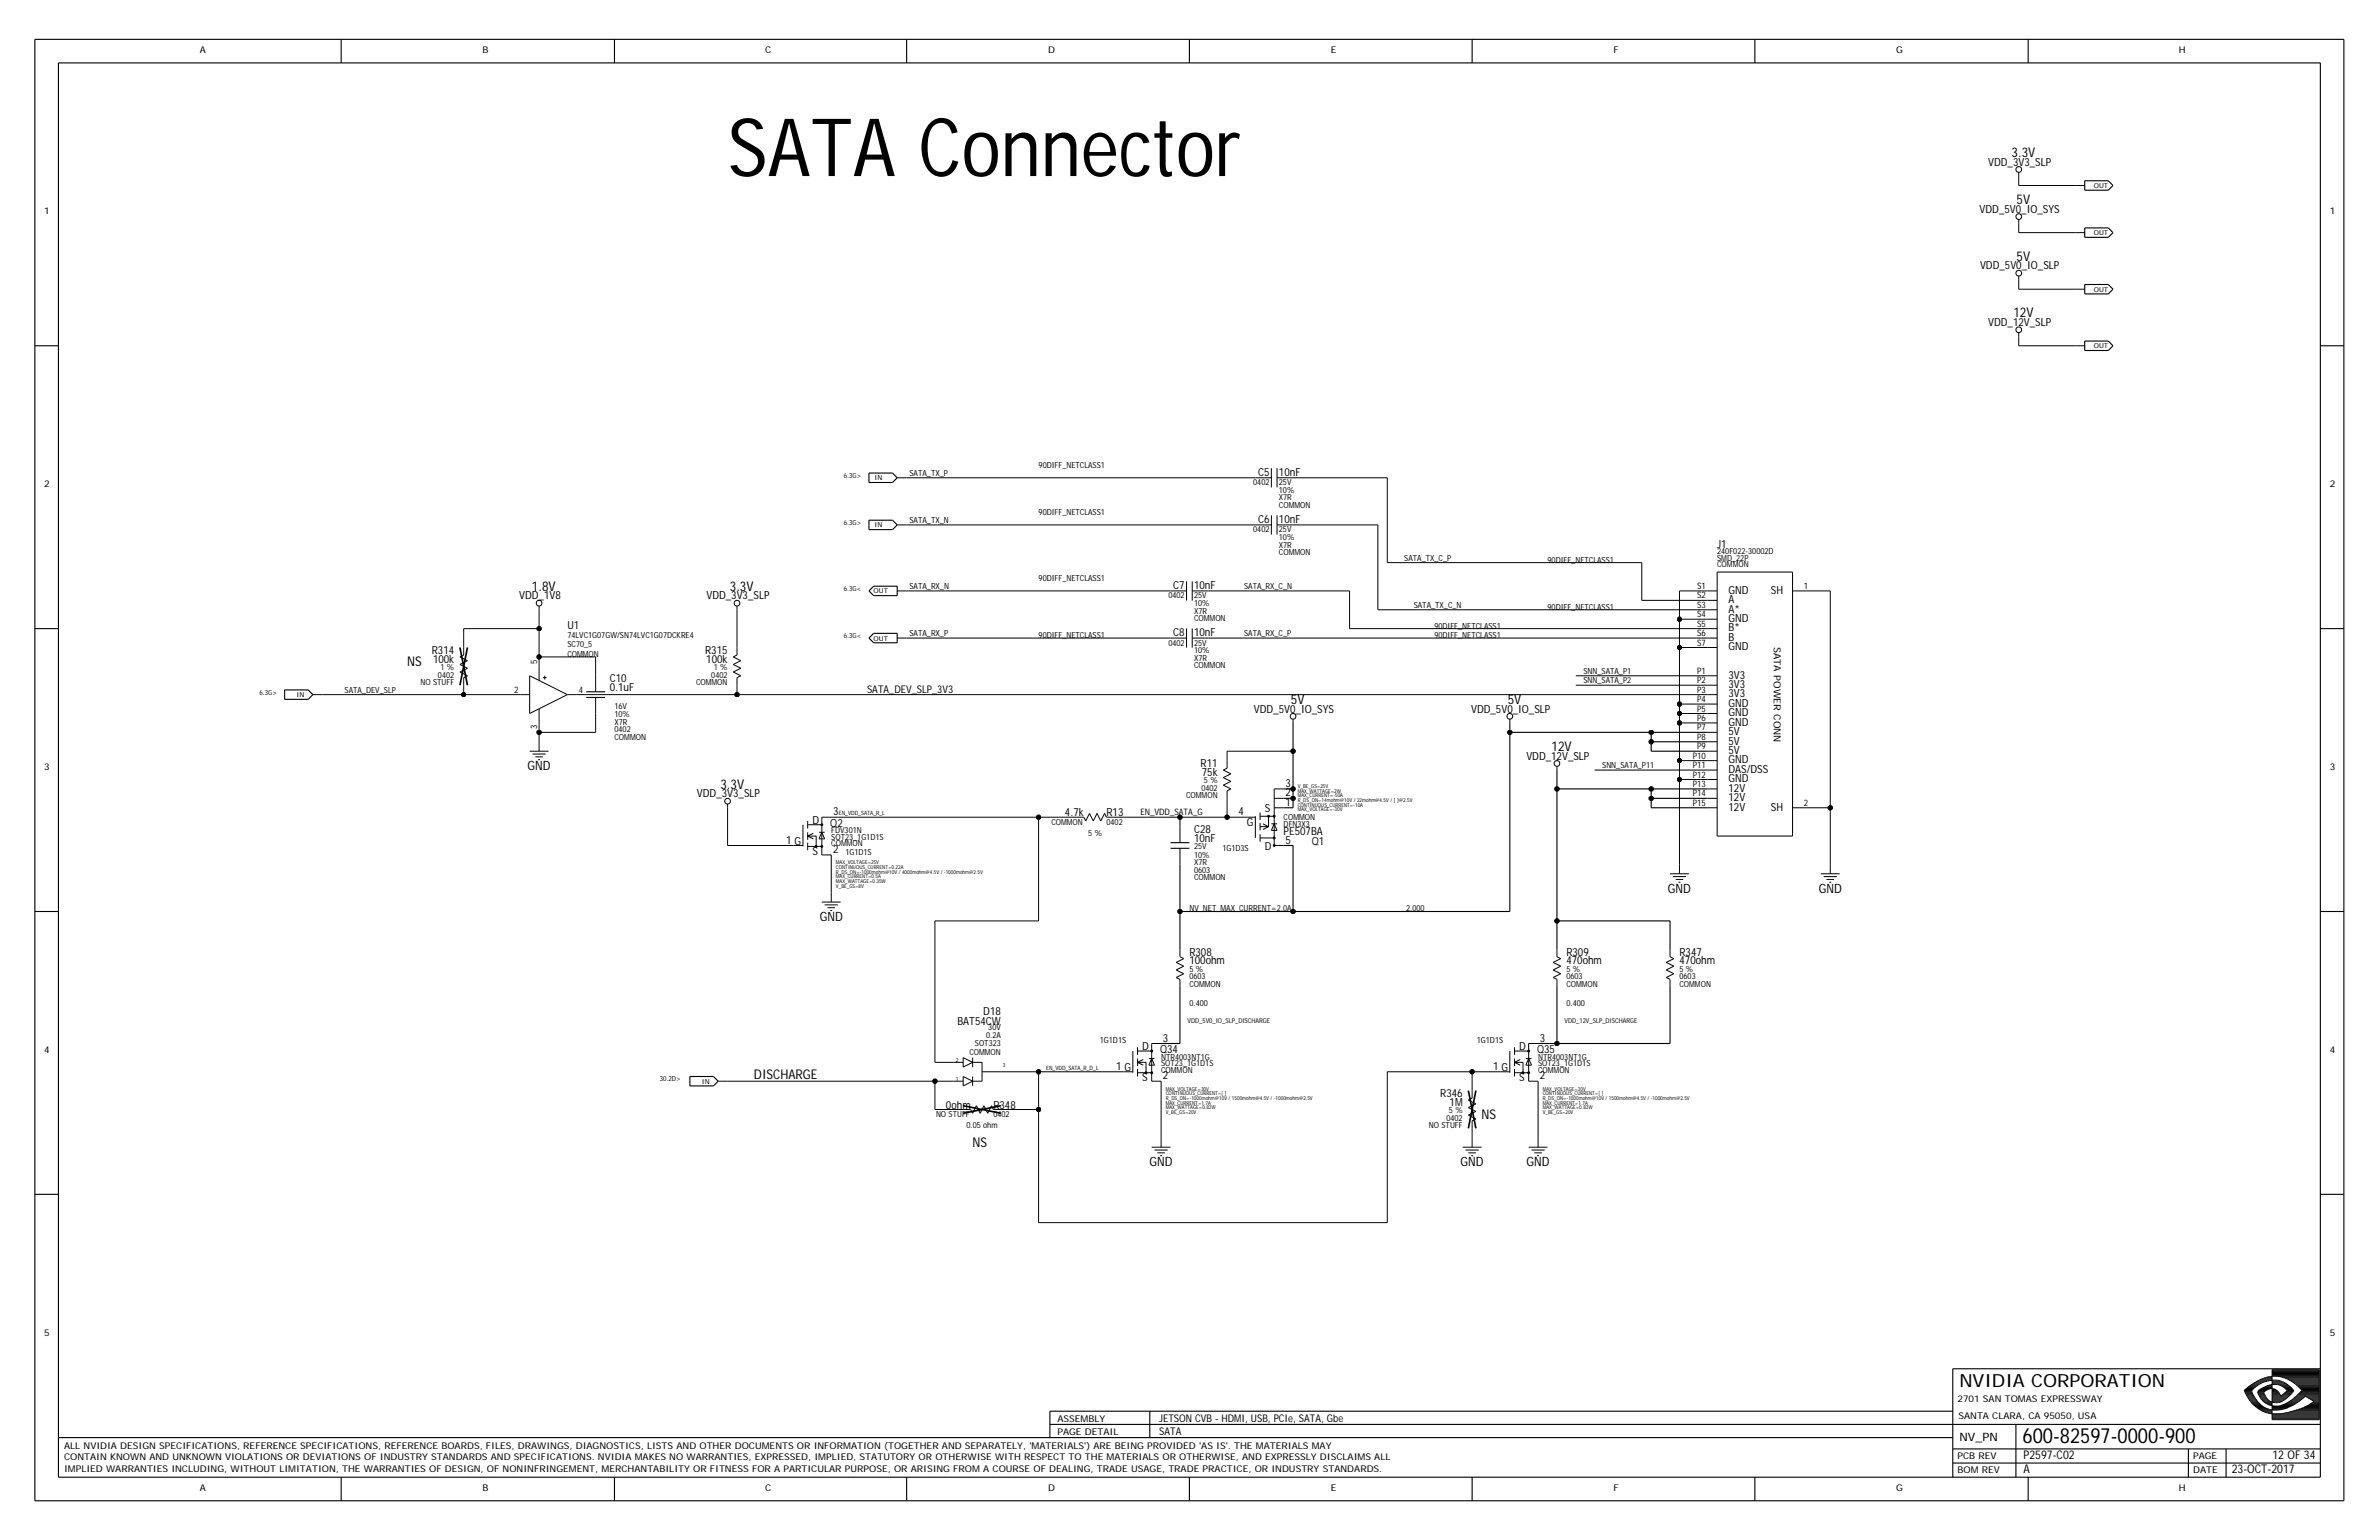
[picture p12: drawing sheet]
<svg xmlns="http://www.w3.org/2000/svg" width="432mm" height="279mm" viewBox="0 0 432 279" stroke-linecap="round" stroke-linejoin="round" font-family="sans-serif">
<defs><g id="words">
<text font-size="14.6" x="132.1" y="31.9">SATA Connector</text>
<text font-size="3.8" x="367.1" y="261.8">600-82597-0000-900</text>
<text font-size="3.3" x="355.6" y="251.6">NVIDIA CORPORATION</text>
<g font-size="2.4">
<text x="365.1" y="28.5">3.3V</text>
<text x="366" y="37.1">5V</text>
<text x="366" y="47.3">5V</text>
<text x="365.4" y="57.6">12V</text>
<text x="96.5" y="107.2">1.8V</text>
<text x="132.5" y="107.2">3.3V</text>
<text x="73.9" y="120.9">NS</text>
<text x="234.3" y="127.7">5V</text>
<text x="273.7" y="127.7">5V</text>
<text x="281.6" y="136.3">12V</text>
<text x="130.8" y="143.1">3.3V</text>
<text x="136.8" y="195.8">DISCHARGE</text>
<text x="268.9" y="203">NS</text>
<text x="176.5" y="208.1">NS</text>
</g>
<g font-size="2.3">
<text x="95.8" y="139.7">GND</text>
<text x="302.7" y="161.9">GND</text>
<text x="330.1" y="161.9">GND</text>
<text x="148.8" y="167.1">GND</text>
<text x="208.7" y="211.6">GND</text>
<text x="265.1" y="211.6">GND</text>
<text x="277.1" y="211.6">GND</text>
</g>
<g font-size="2.2">
<text x="367.3" y="267.3">A</text>
<text x="367.3" y="264.8">P2597-C02</text>
<text x="405.1" y="267.3">23-OCT-2017</text>
<text x="412.5" y="264.8">12 OF 34</text>
</g>
<text font-size="2.1" x="355.6" y="261.5">NV_PN</text>
<g font-size="2">
<text x="360.9" y="30.1">VDD_3V3_SLP</text>
<text x="359.3" y="38.6">VDD_5V0_IO_SYS</text>
<text x="359.4" y="48.9">VDD_5V0_IO_SLP</text>
<text x="360.9" y="59.1">VDD_12V_SLP</text>
<text x="228.3" y="86.3">C5</text>
<text x="232.1" y="86.3">10nF</text>
<text x="228.3" y="94.9">C6</text>
<text x="232.1" y="94.9">10nF</text>
<text x="311.7" y="99.3">J1</text>
<text x="213" y="106.9">C7</text>
<text x="216.7" y="106.9">10nF</text>
<text x="313.7" y="107.7">GND</text>
<text x="321.4" y="107.7">SH</text>
<text x="94.2" y="108.7">VDD_1V8</text>
<text x="128.2" y="108.7">VDD_3V3_SLP</text>
<text x="313.7" y="109.4">A</text>
<text x="313.7" y="111.1">A*</text>
<text x="313.7" y="112.9">GND</text>
<text x="78.4" y="118.7">R314</text>
<text x="103" y="114.1">U1</text>
<text x="128" y="118.7">R315</text>
<text x="213" y="115.4">C8</text>
<text x="216.7" y="115.4">10nF</text>
<text x="313.7" y="118">GND</text>
<text x="313.7" y="114.6">B*</text>
<text x="313.7" y="116.3">B</text>
<text x="78.6" y="120.2">100k</text>
<text x="110.7" y="123.8">C10</text>
<text x="110.7" y="125.3">0.1uF</text>
<text x="128.2" y="120.2">100k</text>
<text x="313.7" y="123.1">3V3</text>
<text x="313.7" y="124.8">3V3</text>
<text x="227.6" y="129.3">VDD_5V0_IO_SYS</text>
<text x="267" y="129.3">VDD_5V0_IO_SLP</text>
<text x="313.7" y="131.7">GND</text>
<text x="313.7" y="128.3">GND</text>
<text x="313.7" y="126.5">3V3</text>
<text x="313.7" y="130">GND</text>
<text x="277" y="137.8">VDD_12V_SLP</text>
<text x="313.7" y="133.4">5V</text>
<text x="313.7" y="135.1">5V</text>
<text x="313.7" y="136.8">5V</text>
<text x="217.9" y="139.2">R11</text>
<text x="218.1" y="140.7">75k</text>
<text x="233.3" y="142.8">3</text>
<text x="313.7" y="140.2">DAS/DSS</text>
<text x="313.7" y="138.5">GND</text>
<text x="313.7" y="143.6">12V</text>
<text x="313.7" y="141.9">GND</text>
<text x="126.5" y="144.7">VDD_3V3_SLP</text>
<text x="147.5" y="149.5">D</text>
<text x="150.7" y="150">Q2</text>
<text x="151.2" y="147.9">3</text>
<text x="193.3" y="148.1">4.7k</text>
<text x="200.8" y="148.1">R13</text>
<text x="224.8" y="147.9">4</text>
<text x="226.3" y="149.8">G</text>
<text x="229.6" y="147.2">S</text>
<text x="233.3" y="144.5">2</text>
<text x="233.3" y="146.2">1</text>
<text x="313.7" y="147.1">12V</text>
<text x="313.7" y="145.4">12V</text>
<text x="321.4" y="147.1">SH</text>
<text x="142.7" y="153.1">1 G</text>
<text x="147.5" y="155.1">S</text>
<text x="151.2" y="154.8">2</text>
<text x="216.7" y="151.2">C28</text>
<text x="216.7" y="152.7">10nF</text>
<text x="229.6" y="154.3">D</text>
<text x="233" y="151.5">PE507BA</text>
<text x="233.3" y="153.1">5</text>
<text x="238.1" y="153.4">Q1</text>
<text x="215.9" y="173.4">R308</text>
<text x="284.3" y="173.4">R309</text>
<text x="304.8" y="173.4">R347</text>
<text x="215.9" y="175">100ohm</text>
<text x="284.3" y="175">470ohm</text>
<text x="304.8" y="175">470ohm</text>
<text x="173.8" y="185.9">BAT54CW</text>
<text x="178.5" y="184.2">D18</text>
<text x="207.3" y="190.5">D</text>
<text x="210.6" y="191">Q34</text>
<text x="211.1" y="189">3</text>
<text x="275.8" y="190.5">D</text>
<text x="279" y="191">Q35</text>
<text x="279.5" y="189">3</text>
<text x="202.6" y="194.1">1 G</text>
<text x="207.3" y="196.2">S</text>
<text x="211.1" y="195.8">2</text>
<text x="271" y="194.1">1 G</text>
<text x="275.8" y="196.2">S</text>
<text x="279.5" y="195.8">2</text>
<text x="171.7" y="201.1">0ohm</text>
<text x="180.3" y="201.1">R348</text>
<text x="261.4" y="199.1">R346</text>
<text x="263.1" y="200.6">1M</text>
</g>
<g font-size="1.9">
<text x="157.4" y="125.7">SATA_DEV_SLP_3V3</text>
<text x="210.4" y="257.9">JETSON CVB - HDMI, USB, PCIe, SATA, Gbe</text>
<text x="210.4" y="260.3">SATA</text>
</g>
<text font-size="1.8" x="321.9" y="117.3" transform="rotate(90 321.9 117.3)">SATA POWER CONN</text>
<g font-size="1.7">
<text x="36.3" y="9.7">A</text>
<text x="87.6" y="9.7">B</text>
<text x="138.9" y="9.7">C</text>
<text x="190.2" y="9.7">D</text>
<text x="241.5" y="9.7">E</text>
<text x="292.9" y="9.7">F</text>
<text x="344.2" y="9.7">G</text>
<text x="395.5" y="9.7">H</text>
<text x="8" y="38.8">1</text>
<text x="422.9" y="38.8">1</text>
<text x="8" y="88.4">2</text>
<text x="422.9" y="88.4">2</text>
<text x="8" y="139.7">3</text>
<text x="422.9" y="139.7">3</text>
<text x="8" y="191">4</text>
<text x="422.9" y="191">4</text>
<text x="8" y="242.3">5</text>
<text x="422.9" y="242.3">5</text>
<text x="191.9" y="257.9">ASSEMBLY</text>
<text x="355.3" y="254.3">2701 SAN TOMAS EXPRESSWAY</text>
<text x="355.5" y="257.4">SANTA CLARA, CA 95050, USA</text>
<text x="11.6" y="262.9">ALL NVIDIA DESIGN SPECIFICATIONS, REFERENCE SPECIFICATIONS, REFERENCE BOARDS, FILES, DRAWINGS, DIAGNOSTICS, LISTS AND OTHER DOCUMENTS OR INFORMATION (TOGETHER AND SEPARATELY, 'MATERIALS') ARE BEING PROVIDED 'AS IS'. THE MATERIALS MAY</text>
<text x="191.9" y="260.3">PAGE DETAIL</text>
<text x="11.6" y="264.9">CONTAIN KNOWN AND UNKNOWN VIOLATIONS OR DEVIATIONS OF INDUSTRY STANDARDS AND SPECIFICATIONS. NVIDIA MAKES NO WARRANTIES, EXPRESSED, IMPLIED, STATUTORY OR OTHERWISE WITH RESPECT TO THE MATERIALS OR OTHERWISE, AND EXPRESSLY DISCLAIMS ALL</text>
<text x="11.6" y="267.2">IMPLIED WARRANTIES INCLUDING, WITHOUT LIMITATION, THE WARRANTIES OF DESIGN, OF NONINFRINGEMENT, MERCHANTABILITY OR FITNESS FOR A PARTICULAR PURPOSE, OR ARISING FROM A COURSE OF DEALING, TRADE USAGE, TRADE PRACTICE, OR INDUSTRY STANDARDS.</text>
<text x="355.3" y="267.3">BOM REV</text>
<text x="355.3" y="264.8">PCB REV</text>
<text x="398.1" y="264.8">PAGE</text>
<text x="398.1" y="267.3">DATE</text>
<text x="36.3" y="270.6">A</text>
<text x="87.6" y="270.6">B</text>
<text x="138.9" y="270.6">C</text>
<text x="190.2" y="270.6">D</text>
<text x="241.5" y="270.6">E</text>
<text x="292.9" y="270.6">F</text>
<text x="344.2" y="270.6">G</text>
<text x="395.5" y="270.6">H</text>
</g>
<g font-size="1.6">
<text x="308" y="106.9">S1</text>
<text x="327.4" y="106.9">1</text>
<text x="308" y="112">S4</text>
<text x="308" y="113.7">S5</text>
<text x="308" y="110.3">S3</text>
<text x="308" y="108.6">S2</text>
<text x="308" y="117.1">S7</text>
<text x="308" y="115.4">S6</text>
<text x="93.3" y="125.7">2</text>
<text x="97.5" y="120.6" transform="rotate(-90 97.5 120.6)">5</text>
<text x="105" y="125.7">4</text>
<text x="308" y="125.7">P3</text>
<text x="308" y="124">P2</text>
<text x="308" y="122.3">P1</text>
<text x="308" y="130.8">P6</text>
<text x="308" y="129.1">P5</text>
<text x="308" y="127.4">P4</text>
<text x="97.5" y="132.3" transform="rotate(-90 97.5 132.3)">3</text>
<text x="307.2" y="137.7">P10</text>
<text x="308" y="135.9">P9</text>
<text x="308" y="134.2">P8</text>
<text x="308" y="132.5">P7</text>
<text x="307.2" y="141.1">P12</text>
<text x="307.2" y="139.4">P11</text>
<text x="307.2" y="142.8">P13</text>
<text x="207" y="147.9">EN_VDD_SATA_G</text>
<text x="307.2" y="146.2">P15</text>
<text x="307.2" y="144.5">P14</text>
<text x="327.4" y="146.2">2</text>
</g>
<g font-size="1.5">
<text x="165.1" y="86.3">SATA_TX_P</text>
<text x="188.5" y="85">90DIFF_NETCLASS1</text>
<text x="227.5" y="88.1">0402</text>
<text x="232.1" y="89.4">10%</text>
<text x="232.1" y="88.1">25V</text>
<text x="165.1" y="94.9">SATA_TX_N</text>
<text x="188.5" y="93.5">90DIFF_NETCLASS1</text>
<text x="232.1" y="92.2">COMMON</text>
<text x="232.1" y="90.8">X7R</text>
<text x="227.5" y="96.6">0402</text>
<text x="232.1" y="100.7">COMMON</text>
<text x="232.1" y="98">10%</text>
<text x="232.1" y="96.6">25V</text>
<text x="232.1" y="99.3">X7R</text>
<text x="254.9" y="101.7">SATA_TX_C_P</text>
<text x="311.7" y="101.7">SMD_22P</text>
<text x="311.7" y="100.5">240F022-30002D</text>
<text x="165.1" y="106.9">SATA_RX_N</text>
<text x="188.5" y="105.5">90DIFF_NETCLASS1</text>
<text x="225.8" y="106.9">SATA_RX_C_N</text>
<text x="280.9" y="102.1">90DIFF_NETCLASS1</text>
<text x="311.7" y="102.9">COMMON</text>
<text x="212.1" y="108.6">0402</text>
<text x="216.7" y="111.3">X7R</text>
<text x="216.7" y="108.6">25V</text>
<text x="216.7" y="112.7">COMMON</text>
<text x="216.7" y="109.9">10%</text>
<text x="256.6" y="110.3">SATA_TX_C_N</text>
<text x="280.9" y="110.6">90DIFF_NETCLASS1</text>
<text x="103" y="115.8">74LVC1G07GW/SN74LVC1G07DCKRE4</text>
<text x="103" y="117.5">SC70_5</text>
<text x="103" y="119.2">COMMON</text>
<text x="165.1" y="115.4">SATA_RX_P</text>
<text x="188.5" y="115.8">90DIFF_NETCLASS1</text>
<text x="212.1" y="117.1">0402</text>
<text x="216.7" y="118.5">10%</text>
<text x="216.7" y="119.9">X7R</text>
<text x="216.7" y="117.1">25V</text>
<text x="225.8" y="115.4">SATA_RX_C_P</text>
<text x="260.4" y="115.8">90DIFF_NETCLASS1</text>
<text x="260.4" y="114.1">90DIFF_NETCLASS1</text>
<text x="62.5" y="125.7">SATA_DEV_SLP</text>
<text x="76.3" y="124.3">NO STUFF</text>
<text x="79.5" y="122.9">0402</text>
<text x="80" y="121.6">1 %</text>
<text x="126.3" y="124.3">COMMON</text>
<text x="129.1" y="122.9">0402</text>
<text x="129.6" y="121.6">1 %</text>
<text x="216.7" y="121.2">COMMON</text>
<text x="287.4" y="124">SNN_SATA_P2</text>
<text x="287.4" y="122.3">SNN_SATA_P1</text>
<text x="111.5" y="130.1">10%</text>
<text x="111.5" y="128.6">16V</text>
<text x="111.5" y="131.5">X7R</text>
<text x="111.5" y="132.9">0402</text>
<text x="111.5" y="134.2">COMMON</text>
<text x="218.1" y="143.5">0402</text>
<text x="218.5" y="142.1">5 %</text>
<text x="290.8" y="139.4">SNN_SATA_P11</text>
<text x="190.8" y="149.6">COMMON</text>
<text x="200.8" y="149.6">0402</text>
<text x="215.3" y="144.8">COMMON</text>
<text x="233" y="148.8">COMMON</text>
<text x="233" y="150">DFN3X3</text>
<text x="150.9" y="152.4">SOT23_1G1D1S</text>
<text x="150.9" y="151.2">FDV301N</text>
<text x="150.9" y="153.6">COMMON</text>
<text x="153.4" y="155.1">1G1D1S</text>
<text x="197.5" y="151.7">5 %</text>
<text x="216.7" y="155.6">10%</text>
<text x="216.7" y="154.1">25V</text>
<text x="221.9" y="154.4">1G1D3S</text>
<text x="216.7" y="158.4">0603</text>
<text x="216.7" y="157">X7R</text>
<text x="216.7" y="159.7">COMMON</text>
<text x="215.9" y="165.4">NV_NET_MAX_CURRENT=2.0A</text>
<text x="255.2" y="165.4">2.000</text>
<text x="215.9" y="179.1">COMMON</text>
<text x="215.9" y="176.3">5 %</text>
<text x="215.9" y="177.7">0603</text>
<text x="284.3" y="179.1">COMMON</text>
<text x="284.3" y="177.7">0603</text>
<text x="284.3" y="176.3">5 %</text>
<text x="304.8" y="177.7">0603</text>
<text x="304.8" y="176.3">5 %</text>
<text x="304.8" y="179.1">COMMON</text>
<text x="215.9" y="182.5">0.400</text>
<text x="284.3" y="182.5">0.400</text>
<text x="175.9" y="191.4">COMMON</text>
<text x="176.9" y="189.8">SOT323</text>
<text x="179" y="188.3">0.2A</text>
<text x="179.4" y="186.9">30V</text>
<text x="199.6" y="189.3">1G1D1S</text>
<text x="268.1" y="189.3">1G1D1S</text>
<text x="210.7" y="193.4">SOT23_1G1D1S</text>
<text x="210.7" y="192.2">NTR4003NT1G</text>
<text x="210.7" y="194.6">COMMON</text>
<text x="279.2" y="192.2">NTR4003NT1G</text>
<text x="279.2" y="193.4">SOT23_1G1D1S</text>
<text x="279.2" y="194.6">COMMON</text>
<text x="169.9" y="202.7">NO STUFF</text>
<text x="180.3" y="202.7">0402</text>
<text x="262.5" y="203.3">0402</text>
<text x="263" y="202">5 %</text>
<text x="175.4" y="204.7">0.05 ohm</text>
<text x="259.4" y="204.7">NO STUFF</text>
</g>
<g font-size="1.3">
<text x="153.2" y="86.7">6.3G&gt;</text>
<text x="153.2" y="95.2">6.3G&gt;</text>
<text x="153.2" y="107.2">6.3G&lt;</text>
<text x="153.2" y="115.8">6.3G&lt;</text>
<text x="47.1" y="126">6.3G&gt;</text>
<text x="119.8" y="196.2">30.2D&gt;</text>
</g>
<g font-size="1.2">
<text x="380" y="34.1">OUT</text>
<text x="380" y="42.7">OUT</text>
<text x="380" y="52.9">OUT</text>
<text x="380" y="63.2">OUT</text>
<text x="158.7" y="87.1">IN</text>
<text x="158.7" y="95.7">IN</text>
<text x="158.6" y="107.7">OUT</text>
<text x="158.6" y="116.2">OUT</text>
<text x="53.8" y="126.5">IN</text>
<text x="215.5" y="185.6">VDD_5V0_IO_SLP_DISCHARGE</text>
<text x="284" y="185.6">VDD_12V_SLP_DISCHARGE</text>
<text x="127.4" y="196.6">IN</text>
</g>
<g font-size="1.1">
<text x="152.2" y="147.9">EN_VDD_SATA_R_L</text>
<text x="189.9" y="194.1">EN_VDD_SATA_R_D_L</text>
</g>
<g font-size="1">
<text x="235.6" y="142.9">V_BE_GS=25V</text>
<text x="235.6" y="143.8">MAX_WATTAGE=2W</text>
<text x="235.6" y="147.2">MAX_VOLTAGE=-30V</text>
<text x="235.6" y="144.6">MAX_CURRENT=-50A</text>
<text x="235.6" y="146.3">CONTINUOUS_CURRENT=-10A</text>
<text x="235.6" y="145.5">R_DS_ON=14mohm@10V / 22mohm@4.5V / [ ]@2.5V</text>
<text x="151.7" y="160.2">MAX_WATTAGE=0.35W</text>
<text x="151.7" y="158.5">R_DS_ON=-1000mohm@10V / 4000mohm@4.5V / -1000mohm@2.5V</text>
<text x="151.7" y="156.8">MAX_VOLTAGE=25V</text>
<text x="151.7" y="157.7">CONTINUOUS_CURRENT=0.22A</text>
<text x="151.7" y="161.1">V_BE_GS=8V</text>
<text x="151.7" y="159.4">MAX_CURRENT=0.5A</text>
<text x="173.5" y="192.7">2</text>
<text x="173.5" y="196.2">1</text>
<text x="182" y="193.6">3</text>
<text x="211.6" y="197.9">MAX_VOLTAGE=30V</text>
<text x="280" y="197.9">MAX_VOLTAGE=30V</text>
<text x="211.6" y="199.6">R_DS_ON=-1000mohm@10V / 1500mohm@4.5V / -1000mohm@2.5V</text>
<text x="211.6" y="200.4">MAX_CURRENT=1.7A</text>
<text x="211.6" y="202.1">V_BE_GS=20V</text>
<text x="211.6" y="201.3">MAX_WATTAGE=0.83W</text>
<text x="211.6" y="198.7">CONTINUOUS_CURRENT=[ ]</text>
<text x="280" y="199.6">R_DS_ON=-1000mohm@10V / 1500mohm@4.5V / -1000mohm@2.5V</text>
<text x="280" y="202.1">V_BE_GS=20V</text>
<text x="280" y="201.3">MAX_WATTAGE=0.83W</text>
<text x="280" y="200.4">MAX_CURRENT=1.7A</text>
<text x="280" y="198.7">CONTINUOUS_CURRENT=[ ]</text>
</g>
</g></defs>
<g fill="none" stroke="#000" stroke-width=".18">
<path d="M366.4 33.7h10.3zM366.4 31.9v1.8zM366.4 39.8v.7zM366.4 31.3v.6zM376.7 33.7h1.7zM366.4 52.5h10.3zM366.4 50.8v1.7zM366.4 42.2h10.3zM366.4 40.5v1.7zM366.4 50.1v.7zM376.7 42.2h1.7zM376.7 52.5h1.7z"/>
<path d="M366.4 62.7h10.3zM366.4 61v1.7zM366.4 60.3v.7zM376.7 62.7h1.7zM162.9 86.7h1.7zM162.9 95.2h1.7zM164.6 95.2h63.3zM164.6 86.7h63.3zM227.9 95.2h2.9zM227.9 86.7h2.9zM230.8 93.5v3.5zM230.8 84.9v3.5z"/>
<path d="M231.8 95.2h2.9zM231.8 93.5v3.5zM231.8 86.7h2.9zM231.8 84.9v3.5zM234.7 86.7h17.1zM234.7 95.2h15.4zM250.1 95.2v15.4zM251.8 86.7v15.4zM83.5 119.2l1.3 .7zM83.5 119.2l.7-.4zM84.2 114.1h13.6zM84.2 114.1v3.4z"/>
<path d="M84.2 117.5v1.3zM97.8 119.2h10.3zM97.8 114.1v5.1zM97.8 119.2v1.7zM97.8 110.6v3.5zM97.8 109.9v.7zM108.1 119.2v3.4zM133.1 119.2l1.4 .7zM133.1 119.2l.7-.4zM133.8 110.6v6.9zM133.8 117.5v1.3zM133.8 109.9v.7z"/>
<path d="M162.9 115.8h1.7zM162.9 107.2h1.7zM164.6 107.2h47.9zM164.6 115.8h47.9zM212.5 115.8h2.9zM212.5 107.2h2.9zM215.4 114v3.5zM215.4 105.5v3.5zM216.4 115.8h2.9zM216.4 114v3.5zM216.4 107.2h2.9zM216.4 105.5v3.5z"/>
<path d="M219.3 107.2h25.7zM219.3 115.8h90.7zM245 114.1h65zM245 107.2v6.9zM250.1 110.6h59.9zM251.8 102.1h46.2zM298 102.1v6.8zM298 108.9h12zM304.8 107.2h5.2zM304.8 107.2v5.1zM304.8 112.3h5.2zM304.8 112.3v5.2z"/>
<path d="M304.8 117.5h5.2zM304.8 117.5v10.2zM310 107.2h1.7zM310 112.3h1.7zM310 108.9h1.7zM310 110.6h1.7zM310 114.1h1.7zM310 115.8h1.7zM310 117.5h1.7zM311.7 103.8h13.7zM311.7 103.8v47.9zM325.4 107.2h1.7z"/>
<path d="M325.4 103.8v47.9zM327.1 107.2h5.1zM332.2 107.2v39.4zM56.8 126h1.7zM58.5 126h25.7zM83.5 121.9l1.3 .7zM83.5 121.9l1.3-.7zM83.5 120.6l1.3 .6zM83.5 120.6l1.3-.7zM84.2 126h10.2zM84.2 124.3v1.7zM84.2 122.9v1.4z"/>
<path d="M84.2 122.9l.6-.3zM94.4 126h1.7zM96.1 122.6v6.8zM96.1 122.6l6.9 3.4zM96.1 129.4l6.9-3.4zM96.1 136.3h3.5zM96.6 136.8h2.4zM97.2 137.3h1.3zM97.7 137.8h.3zM97.8 132.9h10.3zM97.8 131.2v1.7zM97.8 132.9v1.7z"/>
<path d="M97.8 120.9v2.6zM97.8 128.6v2.6zM97.8 134.6v1.7zM98.5 122.9h.7zM98.9 122.6v.7zM103 126h1.7zM104.7 126h29.1zM108.1 129.4v3.5zM108.1 126.5v2.9zM108.1 122.6v2.9zM133.1 121.9l1.4 .7zM133.1 121.9l1.4-.7z"/>
<path d="M133.1 120.6l1.4 .6zM133.1 120.6l1.4-.7zM133.8 126h176.2zM133.8 124.3v1.7zM133.8 122.9v1.4zM133.8 122.9l.7-.3zM222 139.7l1.4 .7zM222 139.7l.7-.3zM222.7 136.3h12zM222.7 136.3v1.7zM222.7 138v1.4zM234.7 130.5v.7z"/>
<path d="M274 130.5v.7zM282.6 139v.7zM286 124.3h24zM286 122.6h24zM289.4 139.7h20.6zM304.8 127.7h5.2zM304.8 127.7v1.7zM304.8 129.4h5.2zM304.8 129.4v1.8zM304.8 131.2h5.2zM304.8 131.2v6.8zM304.8 138h5.2z"/>
<path d="M304.8 138v3.4zM310 126h1.7zM310 124.3h1.7zM310 122.6h1.7zM310 138h1.7zM310 134.6h1.7zM310 132.9h1.7zM310 131.2h1.7zM310 129.4h1.7zM310 127.7h1.7zM310 139.7h1.7zM310 136.3h1.7z"/>
<path d="M132.1 153.4h11.9zM132.1 146.6v6.8zM132.1 145.9v.7zM144 153.4h1.7zM145.7 149.6v4zM146.6 149.6h2.6zM146.6 153.6h2.6zM146.6 152.9v1.4zM146.6 151v1.4zM146.6 148.9v1.4zM146.6 151.7l1-.5zM146.6 151.7l1 .5z"/>
<path d="M146.6 151.7h1.5zM148 153.5l.1-.1 .2 .2-.2 .1zM148.1 151.7v1.9zM148.7 151h1zM148.7 152.2h1zM149 149.6l.2-.1 .1 .2-.1 .1zM149 153.5l.2-.1 .1 .2-.1 .1zM149.2 151l.5 1.2zM149.2 151l-.5 1.2zM149.2 148.3h1.7zM149.2 155.1h1.7zM149.2 148.3v6.8z"/>
<path d="M150.9 155.1v6.8zM150.9 148.3h37.6zM188.5 148.3v18.8zM188.5 148.3h6.9zM195.4 148.3h1.3zM196.7 148.3l.4 .6zM197.7 147.6l-.6 1.3zM197.7 147.6l.7 1.3zM199.1 147.6l.7 1.3zM199.1 147.6l-.7 1.3zM200.5 147.6l.3 .7zM200.5 147.6l-.7 1.3z"/>
<path d="M200.8 148.3h1.4zM202.2 148.3h12zM214.2 148.3h8.5zM214.2 148.3v1.7zM214.2 153.9v2.9zM214.2 150v2.9zM222 142.4l1.4 .7zM222 142.4l1.4-.6zM222 141.1l1.4 .7zM222 141.1l1.4-.7zM222.7 144.8v3.5zM222.7 148.3h3.4z"/>
<path d="M222.7 143.5v1.3zM222.7 143.5l.7-.4zM226.1 148.3h1.8zM227.9 148.1v3.9zM228.7 152h2.6zM228.7 150h1.5zM228.7 149.3v1.4zM228.7 151.3v1.4zM228.7 148.1h2.6zM228.7 147.4v1.4zM229.2 149.5l1 .5zM229.2 150.5l1-.5z"/>
<path d="M230.1 148l.1-.1 .2 .3-.2 .1zM230.2 148.1v1.9zM230.8 150.7h1zM230.8 149.5h1zM231.1 151.9h.2l.1 .2-.1 .1zM231.1 153.3l.2-.1 .1 .3-.1 .1zM231.1 148l.2-.1 .1 .3-.1 .1zM231.3 153.4h1.7zM231.3 143.1h1.7zM231.3 144.8h1.7zM231.3 146.6h1.7zM231.3 149.5l.5 1.2z"/>
<path d="M231.3 149.5l-.5 1.2zM231.3 143.1v10.3zM303.1 158.5h3.4zM303.6 159h2.4zM304.1 159.6h1.4zM304.8 141.4h5.2zM304.8 141.4v15.4zM304.8 156.8v1.7zM310 143.1h1.7zM310 141.4h1.7zM310 144.8h1.7zM310 146.6h1.7z"/>
<path d="M311.7 151.7h13.7zM325.4 146.6h1.7zM327.1 146.6h5.1zM330.5 158.5h3.4zM331 159h2.4zM331.5 159.6h1.4zM332.2 146.6v10.2zM332.2 156.8v1.7zM149.2 163.7h3.4zM149.7 164.2h2.4zM150.2 164.7h1.4zM150.7 165.2h.3z"/>
<path d="M150.9 161.9v1.8zM169.7 167.1h18.8zM169.7 167.1v25.6zM213.5 177.3l.7 .4zM213.5 177.3l1.4-.6zM213.5 176l1.4 .7zM213.5 176l1.4-.7zM213.5 174.6l1.4 .7zM213.5 174.6l1.4-.7zM214.2 177.7v1.4zM214.2 173.6l.7 .3zM214.2 172.2v1.4z"/>
<path d="M281.9 177.3l.7 .4zM281.9 177.3l1.4-.6zM281.9 176l1.4 .7zM281.9 176l1.4-.7zM281.9 174.6l1.4 .7zM281.9 174.6l1.4-.7zM282.6 177.7v1.4zM282.6 173.6l.7 .3zM282.6 172.2v1.4zM302.4 177.3l.7 .4zM302.4 177.3l1.4-.6zM302.4 176l1.4 .7z"/>
<path d="M302.4 176l1.4-.7zM302.4 174.6l1.4 .7zM302.4 174.6l1.4-.7zM303.1 177.7v1.4zM303.1 173.6l.7 .3zM303.1 172.2v1.4zM304.7 160.1h.3zM332 160.1h.4zM130.3 196.2h1.8zM132.1 196.2h37.6zM169.7 196.2h3.4zM169.7 196.2v5.1z"/>
<path d="M169.7 192.7h3.4zM173.1 196.2h1.7zM173.1 192.7h1.7zM174.8 195.3l1.7 .9zM174.8 197l1.7-.8zM174.8 191.9l1.7 .8zM174.8 193.6l1.7-.9zM174.8 191.9v1.7zM174.8 195.3v1.7zM176.5 196.2h1.7zM176.5 192.7h1.7zM176.5 191.9v1.7z"/>
<path d="M176.5 195.3v1.7zM178.2 194.5h3.5zM178.2 192.7v3.5zM181.7 194.5h6.8zM188.5 194.5h15.4zM188.5 194.5v6.8zM203.9 194.5h1.7zM205.6 190.7v3.9zM206.5 190.7h2.5zM206.5 194.6h2.5zM206.5 193.9v1.4zM206.5 192.1v1.3z"/>
<path d="M206.5 190v1.4zM206.5 192.7l1-.5zM206.5 192.7l1 .6zM206.5 192.7h1.5zM207.9 194.5h.1l.2 .2-.2 .1zM208 192.7v1.9zM208.5 192.1h1zM208.5 193.3h1zM208.9 190.6l.1-.1 .2 .3-.2 .1zM208.9 194.5h.1l.2 .2-.2 .1zM209 192.1l.5 1.2zM209 192.1l-.5 1.2z"/>
<path d="M209 189.3h1.7zM209 196.2h1.7zM209 189.3v6.9zM210.7 196.2v10.2zM251.8 194.5v27.3zM251.8 194.5h15.4zM266.5 199.6l1.4 .7zM266.5 199.6l.7-.4zM267.2 194.5h5.1zM267.2 194.5v3.4zM267.2 197.9v1.3zM272.3 194.5h1.7z"/>
<path d="M274 190.7v3.9zM274.9 190.7h2.6zM274.9 194.6h2.6zM274.9 193.9v1.4zM274.9 192.1v1.3zM274.9 190v1.4zM274.9 192.7l1-.5zM274.9 192.7l1 .6zM274.9 192.7h1.5zM276.3 194.5h.1l.2 .2-.2 .1zM276.4 192.7v1.9zM276.9 192.1h1.1z"/>
<path d="M276.9 193.3h1.1zM277.3 190.6l.2-.1 .1 .3-.1 .1zM277.3 194.5h.2l.1 .2-.1 .1zM277.5 192.1l.5 1.2zM277.5 192.1l-.6 1.2zM277.5 189.3h1.7zM277.5 196.2h1.7zM277.5 189.3v6.9zM279.2 196.2v10.2zM169.7 201.3h5.1zM174.8 201.3h1.4zM176.2 201.3l.3 .7z"/>
<path d="M177.2 200.6l-.7 1.4zM177.2 200.6l.7 1.4zM178.6 200.6l.7 1.4zM178.6 200.6l-.7 1.4zM180 200.6l.3 .7zM180 200.6l-.7 1.4zM180.3 201.3h1.4zM181.7 201.3h6.8zM188.5 201.3v20.5zM209 208.1h3.5zM209.5 208.6h2.4zM210.1 209.2h1.3z"/>
<path d="M210.6 209.7h.3zM210.7 206.4v1.7zM265.5 208.1h3.4zM266 208.6h2.4zM266.5 209.2h1.4zM266.5 202.3l1.4 .7zM266.5 202.3l1.4-.7zM266.5 201l1.4 .6zM266.5 201l1.4-.7zM267 209.7h.4zM267.2 204.7v1.7zM267.2 206.4v1.7z"/>
<path d="M267.2 203.3v1.4zM267.2 203.3l.7-.3zM277.5 208.1h3.4zM278 208.6h2.4zM278.5 209.2h1.4zM279 209.7h.3zM279.2 206.4v1.7zM188.5 221.8h63.3zM407.3 252.3l.9-.8zM407.3 252.3l.4 .7zM407.4 252.3h1.3zM407.4 252.4h1.3z"/>
<path d="M407.5 252.6h1.2zM407.6 252.1h1.2zM407.6 252.8h1.2zM407.7 253l.2 .4zM407.7 253h1.2zM407.8 251.9h1.2zM407.8 253.1h1.2zM407.9 253.3h1.2zM407.9 253.4l.3 .4zM407.9 251.8h1.3zM408 253.5h1.2zM408.1 253.6h1.2z"/>
<path d="M408.2 251.6h1.2zM408.2 253.8h1.2zM408.2 253.8l.3 .5zM408.2 251.5l.3-.2zM408.3 254h1.2zM408.4 251.4h1.2zM408.4 254.2h1.3zM408.5 254.3l.2 .3zM408.5 251.3l.5-.3zM408.6 254.3h1.2zM408.7 254.5h1.3zM408.7 251.2h1.2z"/>
<path d="M408.7 252.3v.1zM408.7 252.4v.1zM408.7 254.6l.2 .2zM408.7 252.5l.1 .2zM408.8 252.7l.1 .3zM408.8 254.7h1.3zM408.8 252.1l-.1 .2zM408.9 251.1h1.2zM408.9 254.8l.3 .3zM408.9 253l.3 .4zM409 251l.5-.3zM409 254.8h1.3z"/>
<path d="M409.1 251.8l.4-.2zM409.1 251.8l-.3 .3zM409.2 250.9h1.3zM409.2 255h1.3zM409.2 253.4l.1 .3zM409.2 255.1l.4 .2zM409.3 253.7l.4 .5zM409.4 255.2h1.3zM409.5 250.7l.3-.2zM409.5 250.7h1.4zM409.5 251.6l.4-.4zM409.6 255.3l.4 .3z"/>
<path d="M409.6 255.3h1.4zM409.7 254.2l.2 .2zM409.8 250.6h1.7zM409.8 252.5v.2zM409.8 252.7h.1M409.8 252.5h.1M409.8 252.6h1.1zM409.8 250.5l.3-.1zM409.8 252.7l.1 .2zM409.8 252.4h.1M409.8 252.4h1.2zM409.9 255.5h1.4z"/>
<path d="M409.9 252.8h1zM409.9 252.9l.1 .2zM409.9 252.3l-.1 .1zM409.9 252.3l.1-.1zM409.9 251.2l.6-.3zM409.9 254.4l.5 .5zM409.9 253h1.1zM410 255.6l.3 .3zM410 252.3h1.3zM410 253.1h1.1zM410 253.1l.4 .7zM410 252.2l.3-.2z"/>
<path d="M410.1 255.7h1.7zM410.1 253.3h1.1zM410.1 250.4l.4-.2zM410.1 250.4h2.3zM410.2 253.5h1.1zM410.2 252.1h1.4zM410.3 253.6h1.1zM410.3 252l.3-.2zM410.3 255.9l.2 .1zM410.4 255.9h2zM410.4 253.8l.5 .5zM410.4 254.9l.5 .4z"/>
<path d="M410.4 253.8h1.1zM410.5 250.2h1.9zM410.5 256l.4 .1zM410.5 250.9l.3-.1zM410.5 250.2l.4-.2zM410.6 251.9h1.6zM410.6 254h1.1zM410.6 251.8l.5-.2zM410.7 256h1.7zM410.8 254.2h1.1zM410.8 251.8h1.6zM410.8 250.8l.4-.1z"/>
<path d="M410.9 252.6l.2 .5zM410.9 252.6l.3-.3zM410.9 254.3h1.3zM410.9 254.3l.2 .2zM410.9 250l.3-.1zM410.9 256.1l.4 .2zM410.9 255.3l.4 .2zM411 250h1.4zM411.1 251.6l.3-.2zM411.1 253.1l.1 .2zM411.1 256.2h1.3zM411.1 254.5h1.3z"/>
<path d="M411.1 254.5l.5 .3zM411.2 251.6h1.2zM411.2 250.7l.3-.1zM411.2 253.3l.2 .3zM411.2 249.9l.3-.1zM411.2 252.3l.6-.3zM411.3 255.5l.2 .1zM411.3 256.3h.3zM411.4 253.6l.1 .1zM411.4 254.7h1zM411.4 251.4l.4-.1zM411.5 253.7l.2 .3z"/>
<path d="M411.5 255.6h.1zM411.5 249.9h.9zM411.5 249.8h.4zM411.5 250.6l.4-.1zM411.6 251.4h.8zM411.6 254.8l.3 .1zM411.6 256.3l.3 .1zM411.6 255.6l.2 .1zM411.7 254l.2 .2zM411.7 256.4h.7zM411.8 254.8h.6zM411.8 251.3l.3-.1z"/>
<path d="M411.8 252l.4-.1zM411.8 255.7h.2zM411.9 254.9l.5 .1zM411.9 250.5l.5-.1zM411.9 249.8l.2-.1zM411.9 254.2l.2 .1zM411.9 256.4l.5 .1zM412 255.7l.2 .1zM412.1 251.2h.3zM412.1 249.7h.3zM412.1 254.3l.4 .1zM412.2 251.2h.2z"/>
<path d="M412.2 251.9h.3zM412.2 255.8h.2zM412.4 249.4h8.5zM412.4 248.7h8.5zM412.4 249.5h8.5zM412.4 249h8.5zM412.4 248.8h8.5zM412.4 249.2h8.5zM412.4 256.7h8.5zM412.4 257.4h8.5zM412.4 257.2h8.5zM412.4 257.1h8.5z"/>
<path d="M412.4 256.9h8.5zM412.4 254.3h1.6zM412.4 254.2h1.9zM412.4 255.2h3.3zM412.4 254h2.2zM412.4 253.8h2.4zM412.4 255.3h2.9zM412.4 255.5h2.5zM412.4 253.6h2.6zM412.4 253.5h2.8zM412.4 255.7h1.8zM412.4 253h1.4z"/>
<path d="M412.4 252.8h1.3zM412.4 252.6h1.2zM412.4 252.4h1zM412.4 252.3h.8zM412.4 252.1h.6zM412.4 250.6h1.5zM412.4 250.7h1.9zM412.4 250.9h2.3zM412.4 251.1h2.6zM412.4 257.6h8.5zM412.4 248.5h8.5zM412.4 253.1h1.5z"/>
<path d="M412.4 256.5h8.5zM412.4 253.3h3zM412.4 248.5v9.1zM412.4 255l.3 .1zM412.4 251.2h.6zM412.4 249.7h1zM412.4 256.5h.5zM412.4 250.4h.7zM412.4 255.8h1.1zM412.5 254.4l.5 .1zM412.5 251.9l.2 .1zM412.7 255.1h.4z"/>
<path d="M412.7 252h.1zM412.8 252l.2 .1zM412.9 256.5h.9zM413 252.1l.1 .1zM413 251.2h.4zM413 254.5h.4zM413.1 255.1h.4zM413.1 250.4h.3zM413.1 252.2l.2 .1zM413.3 252.3l.1 .1zM413.4 249.7h.4zM413.4 249.7h7.5z"/>
<path d="M413.5 251.2h.1M413.4 252.4l.2 .2zM413.4 254.5h.2zM413.4 250.4l.6 .2zM413.5 255.1l.4-.1zM413.5 251.2l.2 .1zM413.5 255.8h.4zM413.6 252.6l.1 .1zM413.6 254.5h.1M413.6 254.5l.2-.1zM413.7 251.2h1.5zM413.7 252.7l.1 .2z"/>
<path d="M413.7 251.3h.1zM413.7 249.7l.3 .1zM413.8 249.7h.1M413.8 252.9l.1 .3zM413.8 251.3l.3 .1zM413.8 254.4h.2zM413.9 256.5h.1M413.9 255h.1zM413.9 256.5h.2zM413.9 255.8l.4-.1zM413.9 253.2l.1 .1zM414 255h2z"/>
<path d="M414 254.4l.2-.2zM414 250.6l.3 .1zM414 253.3l1.1-1zM414 255l.2-.1zM414 249.8l.5 .1zM414.1 251.4h1.3zM414.1 251.4l.3 .3zM414.1 256.5l.4-.1zM414.2 253.1h1.4zM414.2 254.9l.4-.1zM414.2 254.2h.1zM414.3 249.9h6.6z"/>
<path d="M414.3 255.7l.4-.1zM414.3 250.7l.2 .1zM414.3 254.2l.2-.2zM414.4 251.6h1.2zM414.4 253h1.4zM414.4 251.7l.3 .2zM414.5 254.8h1.8zM414.5 249.9l.3 .1zM414.5 254h.1zM414.5 256.4l.6-.1zM414.5 250.8l.2 .1zM414.6 251.8h1.2z"/>
<path d="M414.6 252.8h1.4zM414.6 254.8l.2-.1zM414.6 254l.2-.1zM414.7 250.9l.4 .2zM414.7 255.6l.4-.1zM414.7 251.9l.5 .4zM414.8 256.4h6.1zM414.8 250l.4 .2zM414.8 254.7l.4-.2zM414.8 253.9l.4-.4zM414.8 252.6h1.3zM414.8 251.9h1.2z"/>
<path d="M414.9 250h6zM414.9 254.7h1.7zM415 252.1h1.2zM415 252.4h1.2zM415.1 255.5l.3-.2zM415.1 251.1l.2 .2zM415.1 256.3l1.2-.3zM415.2 252.3h1.1zM415.2 254.5l.6-.4zM415.1 252.3h.1M415.2 250.2l.7 .4zM415.2 254.5h1.7z"/>
<path d="M415.2 250.2h5.7zM415.2 253.5l.7-.6zM415.3 251.3l.2 .1zM415.4 255.3l.4-.2zM415.5 254.3h1.6zM415.5 251.4l.1 .2zM415.5 256.2h5.4zM415.5 250.4h5.4zM415.6 251.6l.2 .1zM415.7 254.2h1.7zM415.8 255.1l.4-.2zM415.8 251.7l.2 .1z"/>
<path d="M415.8 250.6h5.1zM415.8 254.1l.5-.4zM415.9 250.6l.3 .2zM416 251.8l.1 .2zM416 254h1.6zM416.1 252.7l-.2 .2zM416.1 252.7h.1M416.1 252l.1 .1zM416.1 250.7h4.8zM416.2 256h4.7zM416.2 250.8l.4 .3zM416.2 254.9l.4-.2z"/>
<path d="M416.2 253.8h1.6zM416.2 252.5l-.1 .1zM416.2 252.1l.2 .2zM416.3 256l.7-.2zM416.3 252.4l-.1 .1zM416.3 252.4l.1-.1zM416.3 253.7l.6-.5zM416.4 250.9h4.5zM416.4 253.6h1.6zM416.6 253.5h1.6zM416.6 251.1l.2 .1zM416.6 254.7l.2-.1z"/>
<path d="M416.6 251.1h4.3zM416.7 255.9h4.2zM416.8 251.2l.2 .2zM416.8 251.2h4.1zM416.8 254.6l.4-.3zM416.8 253.3h4.1zM417 253.1h3.9zM417 251.4l.6 .6zM417 251.4h3.9zM417 255.8l.6-.2zM417.1 253h3.8zM417.2 251.6h3.7z"/>
<path d="M417.2 254.3l.7-.6zM417.3 255.7h3.6zM417.3 252.8h3.6zM417.4 251.8h3.5zM417.5 252.6h3.4zM417.5 251.9h3.4zM417.6 255.6l.5-.2zM417.6 252l.2 .3zM417.7 252.4h3.2zM417.7 252.1h3.2zM417.7 255.5h3.2zM417.8 252.3l-.9 .9z"/>
<path d="M417.9 252.3h3zM417.9 253.7l.5-.4zM418.1 255.4l.5-.3zM418.2 255.3h2.7zM418.4 253.3l.3 .2zM418.4 253.3h.1M418.5 255.2h2.4zM418.6 255.1l.4-.2zM418.7 253.5l1.3 .8zM418.7 253.5h2.2zM418.9 255h2zM419 253.6h1.9z"/>
<path d="M419 254.9l.2-.1zM419.1 254.8h1.8zM419.2 254.8l.5-.3zM419.3 253.8h1.6zM419.4 254.7h1.5zM419.6 254h1.3zM419.7 254.5h1.2zM419.7 254.5l.3-.2zM419.9 254.2h1zM419.9 254.3h1zM420.9 248.5v9.1z"/>
<circle cx="366.4" cy="39.3" r=".52"/>
<circle cx="366.4" cy="30.7" r=".52"/>
<circle cx="366.4" cy="49.6" r=".52"/>
<circle cx="366.4" cy="59.8" r=".52"/>
<circle cx="97.8" cy="109.4" r=".52"/>
<circle cx="133.8" cy="109.4" r=".52"/>
<circle cx="234.7" cy="130" r=".52"/>
<circle cx="274" cy="130" r=".52"/>
<circle cx="282.6" cy="138.5" r=".52"/>
<circle cx="132.1" cy="145.4" r=".52"/>
</g>
<g fill="none" stroke="#000" stroke-width=".2">
<path d="M6.3 7.1v265.2zM6.3 7.1h419.1zM10.6 11.4v256.6zM10.6 11.4h410.6zM61.9 7.1v4.3zM111.5 7.1v4.3zM164.6 7.1v4.3zM215.9 7.1v4.3zM267.2 7.1v4.3zM318.5 7.1v4.3zM368.1 7.1v4.3zM421.2 11.4v256.6z"/>
<path d="M425.4 7.1v265.2zM378.4 32.8v1.7zM378.4 32.8h4.3zM378.4 34.5h4.3zM382.7 32.8l.8 .9zM382.7 34.5l.8-.8zM378.4 41.4v1.7zM378.4 41.4h4.3zM378.4 43.1h4.3zM378.4 51.6v1.7zM378.4 51.6h4.3zM378.4 53.3h4.3z"/>
<path d="M382.7 41.4l.8 .8zM382.7 43.1l.8-.9zM382.7 51.6l.8 .9zM382.7 53.3l.8-.8zM6.3 62.7h4.3zM378.4 61.9v1.7zM378.4 61.9h4.3zM378.4 63.6h4.3zM382.7 61.9l.8 .8zM382.7 63.6l.8-.9zM421.2 62.7h4.2zM157.7 85.8h4.3z"/>
<path d="M157.7 85.8v1.7zM157.7 87.5h4.3zM157.7 94.4h4.3zM157.7 94.4v1.7zM157.7 96.1h4.3zM162 85.8l.9 .9zM162 87.5l.9-.8zM162 94.4l.9 .8zM162 96.1l.9-.9zM6.3 114.1h4.3zM157.7 115.8l.9-.9zM157.7 115.8l.9 .8z"/>
<path d="M157.7 107.2l.9 .9zM158.6 114.9h4.3zM158.6 116.6h4.3zM158.6 106.4h4.3zM158.6 106.4l-.9 .8zM158.6 108.1h4.3zM162.9 114.9v1.7zM162.9 106.4v1.7zM421.2 114.1h4.2zM51.7 126.9h4.2zM51.7 125.2h4.2zM51.7 125.2v1.7z"/>
<path d="M55.9 125.2l.9 .8zM56.8 126l-.9 .9zM106.4 125.5h3.4zM106.4 126.5h3.4zM234.7 136.3v6.8zM234.7 131.2v5.1zM274 132.9v32.5zM274 132.9h25.7zM274 131.2v1.7zM282.6 139.7v3.4zM299.7 132.9h10.3zM299.7 132.9v1.7z"/>
<path d="M299.7 134.6h10.3zM299.7 134.6v1.7zM299.7 136.3h10.3zM212.5 152.9h3.4zM212.5 153.9h3.4zM214.2 156.8v8.6zM233 153.4h1.7zM233 144.8h1.7zM233 143.1h1.7zM233 146.6h1.7zM234.7 153.4v12zM234.7 143.1v1.7z"/>
<path d="M234.7 144.8v1.8zM282.6 143.1v24zM282.6 143.1h17.1zM299.7 143.1h10.3zM299.7 143.1v1.7zM299.7 144.8h10.3zM299.7 144.8v1.8zM299.7 146.6h10.3zM6.3 165.4h4.3zM214.2 179.1v10.2zM214.2 165.4h20.5zM214.2 165.4v6.8z"/>
<path d="M234.7 165.4h39.3zM282.6 179.1v10.2zM282.6 167.1h20.5zM282.6 167.1v5.1zM303.1 179.1v10.2zM303.1 167.1v5.1zM421.2 165.4h4.2zM125.2 197h4.3zM125.2 195.3h4.3zM125.2 195.3v1.7zM129.5 195.3l.8 .9zM129.5 197l.8-.8z"/>
<path d="M210.7 189.3h3.5zM279.2 189.3h3.4zM282.6 189.3h20.5zM6.3 216.7h4.3zM421.2 216.7h4.2zM190.6 256v4.8zM190.6 258.4h230.6zM190.6 256h163.8zM208.7 256v4.8zM354.4 248.3h66.8zM354.4 248.3v19.7zM365.9 258.4v9.6z"/>
<path d="M6.3 272.3h419.1zM10.6 268h410.6zM10.6 260.8h343.8zM61.9 268v4.3zM111.5 268v4.3zM164.6 268v4.3zM215.9 268v4.3zM267.2 268v4.3zM318.5 268v4.3zM354.4 265.4h66.8zM354.4 262.9h66.8zM368.1 268v4.3z"/>
<path d="M397.2 262.9v5.1zM404 262.9v5.1z"/>
</g>
<g fill="#000" stroke="#000" stroke-width=".18">
<circle cx="97.8" cy="119.2" r=".41"/>
<circle cx="97.8" cy="114.1" r=".41"/>
<circle cx="304.8" cy="112.3" r=".41"/>
<circle cx="304.8" cy="117.5" r=".41"/>
<circle cx="84.2" cy="126" r=".41"/>
<circle cx="97.8" cy="132.9" r=".41"/>
<circle cx="133.8" cy="126" r=".41"/>
<circle cx="234.7" cy="136.3" r=".41"/>
<circle cx="274" cy="132.9" r=".41"/>
<circle cx="299.7" cy="134.6" r=".41"/>
<circle cx="299.7" cy="132.9" r=".41"/>
<circle cx="304.8" cy="127.7" r=".41"/>
<circle cx="304.8" cy="138" r=".41"/>
<circle cx="304.8" cy="131.2" r=".41"/>
<circle cx="304.8" cy="129.4" r=".41"/>
<circle cx="188.5" cy="148.3" r=".41"/>
<circle cx="214.2" cy="148.3" r=".41"/>
<circle cx="222.7" cy="148.3" r=".41"/>
<circle cx="234.7" cy="144.8" r=".41"/>
<circle cx="234.7" cy="143.1" r=".41"/>
<circle cx="282.6" cy="143.1" r=".41"/>
<circle cx="299.7" cy="144.8" r=".41"/>
<circle cx="299.7" cy="143.1" r=".41"/>
<circle cx="304.8" cy="141.4" r=".41"/>
<circle cx="332.2" cy="146.6" r=".41"/>
<circle cx="214.2" cy="165.4" r=".41"/>
<circle cx="234.7" cy="165.4" r=".41"/>
<circle cx="282.6" cy="167.1" r=".41"/>
<circle cx="169.7" cy="196.2" r=".41"/>
<circle cx="188.5" cy="194.5" r=".41"/>
<circle cx="267.2" cy="194.5" r=".41"/>
<circle cx="282.6" cy="189.3" r=".41"/>
<circle cx="188.5" cy="201.3" r=".41"/>
</g>
<path d="M83.5 117.5l1.3 6.8zM84.8 117.5l-1.3 6.8zM266.5 197.9l1.4 6.8zM267.9 197.9l-1.4 6.8zM174.8 202l6.9-1.4zM174.8 200.6l6.9 1.4z" fill="none" stroke="#000" stroke-width=".3"/>
<use href="#words"/>
</svg>
